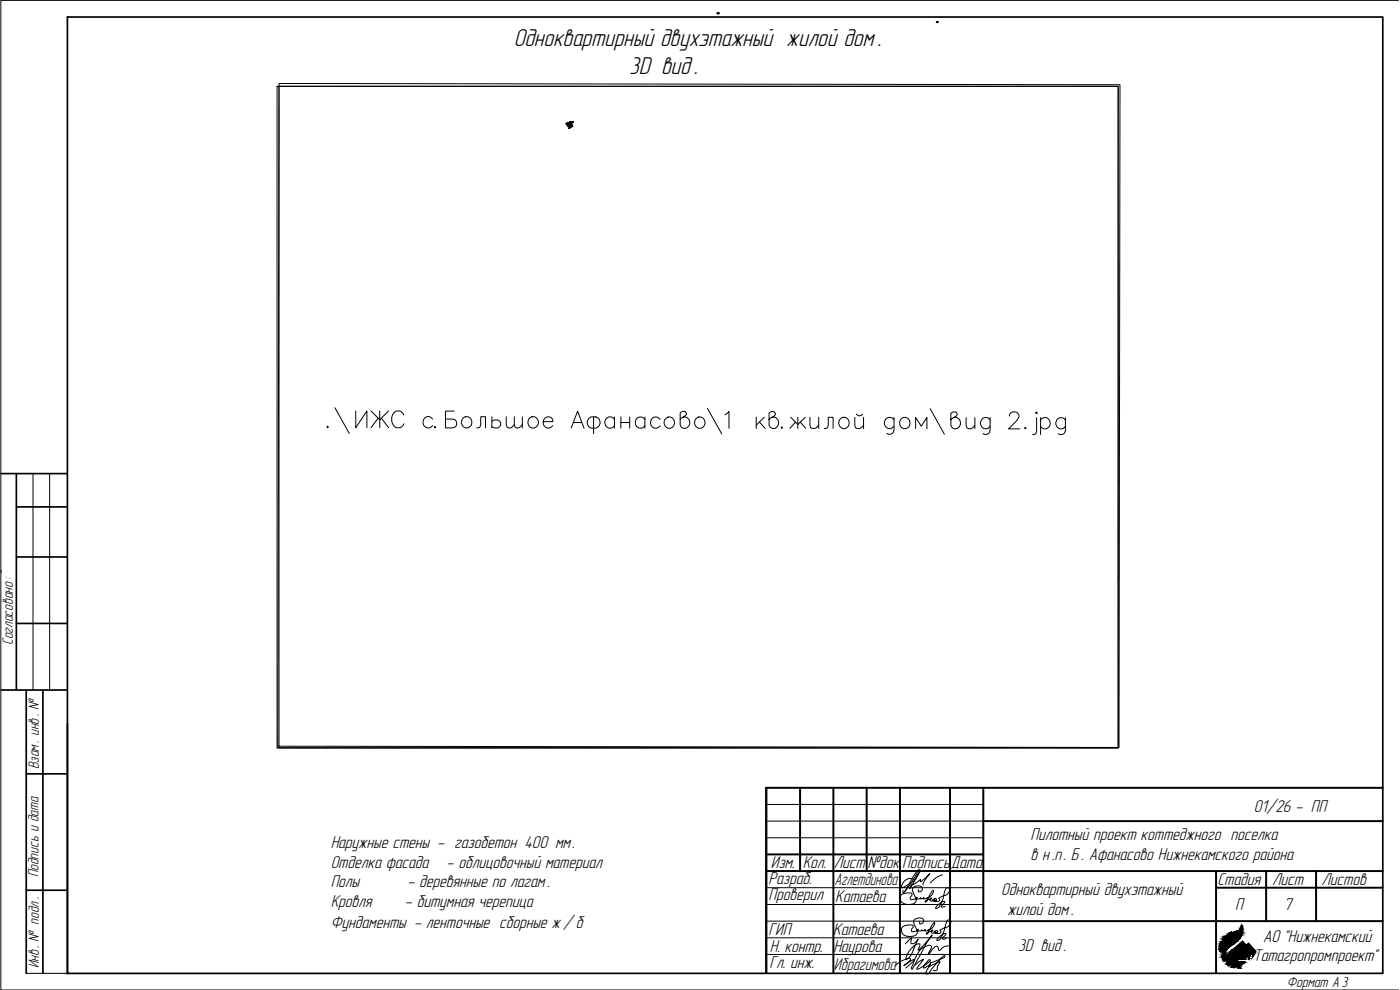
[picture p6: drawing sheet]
<svg xmlns="http://www.w3.org/2000/svg" width="420mm" height="297mm" viewBox="0 0 420 297" stroke-linecap="round" stroke-linejoin="round" font-family="sans-serif">
<defs><g id="words">
<g font-size="7.6">
<text x="154.2" y="13.7">Одноквартирный двухэтажный жилой дом .</text>
<text x="188.8" y="22.1">3D вид .</text>
</g>
<g font-size="5.3">
<text x="376.3" y="243.6">01/26 - ПП</text>
<text x="99.3" y="254.5">Наружные стены - газобетон 400 мм.</text>
<text x="309.3" y="252.2">Пилотный проект коттеджного поселка</text>
<text x="99.3" y="260.4">Отделка фасада</text>
<text x="134" y="260.4">- облицовочный материал</text>
<text x="231.4" y="260.3">Изм.</text>
<text x="240.9" y="260.3">Кол.</text>
<text x="250.2" y="260.3">Лист</text>
<text x="260.4" y="260.3">№док.</text>
<text x="270.8" y="260.3">Подпись</text>
<text x="285.4" y="260.3">Дата</text>
<text x="309.3" y="258">в н .п. Б . Афанасово Нижнекамского района</text>
<text x="99.3" y="266.2">Полы</text>
<text x="122.3" y="266.2">- деревянные по лагам .</text>
<text x="230.7" y="265.1">Разраб.</text>
<text x="250.5" y="265.6">Аглетдинова</text>
<text x="300.5" y="268.7">Одноквартирный двухэтажный</text>
<text x="365.4" y="265.6">Стадия</text>
<text x="381.8" y="265.6">Лист</text>
<text x="396.6" y="265.6">Листов</text>
<text x="99.3" y="272.1">Кровля</text>
<text x="121.5" y="272.1">- битумная черепица</text>
<text x="230.7" y="270.1">Проверил</text>
<text x="250.7" y="270.7">Катаева</text>
<text x="302.2" y="274.5">жилой дом .</text>
<text x="370.7" y="273.1">П</text>
<text x="385.3" y="273.1">7</text>
<text x="99.3" y="278.4">Фундаменты - ленточные сборные ж / б</text>
<text x="230.7" y="280.6">ГИП</text>
<text x="250.1" y="280.5">Катаева</text>
<text x="231.1" y="285.6">Н. контр.</text>
<text x="250.1" y="285.6">Наурова</text>
<text x="305.6" y="285.2">3D вид .</text>
<text x="379.1" y="282.6">АО &quot;Нижнекамский</text>
<text x="231" y="290.5">Гл. инж.</text>
<text x="250.3" y="291">Ибрагимова</text>
<text x="376.1" y="288.4">Татагропромпроект&quot;</text>
</g>
<g font-size="4.5">
<text x="3.9" y="193.6" transform="rotate(-90 3.9 193.6)">Согласовано :^</text>
<text x="11.6" y="230.8" transform="rotate(-90 11.6 230.8)">Взам . инв . №</text>
<text x="11.5" y="263.3" transform="rotate(-90 11.5 263.3)">Подпись и дата</text>
<text x="11.7" y="290.6" transform="rotate(-90 11.7 290.6)">Инв . № подл .</text>
<text x="386.2" y="296.3">Формат А 3</text>
</g>
<g font-size="2.6">
<text x="214.1" y="5.3">u</text>
<text x="279.8" y="7.8">u</text>
<text x="169" y="38.5">u</text>
</g>
</g></defs>
<path d="M419.7 .1h-419.4v296.9h419.4" fill="none" stroke="#000" stroke-width=".3"/>
<path d="M20.2 5.1h394.8v286.9h-394.8z" fill="none" stroke="#000" stroke-width=".51"/>
<g fill="#000" stroke="#000" stroke-width=".3">
<path d="M369.4 279.8h.1zM371.1 279.5h.1zM372.7 277.5v.2zM366.1 284.6h.2zM366.1 285.2h.2zM366.4 285.5h.4zM366.4 282.7h.4zM366.5 285.5h.3zM367.8 284.2h.2zM368.3 287.3h1.1v.5zM368.4 283.8h.2zM369.4 285.9h1.3l-1.3 .3z"/>
<path d="M369.4 286.4h1.1l-1.1 .2zM369.4 286.9h.8zM369.4 287.1h2.1v.2zM369.4 287.6h2.1v.2zM369.3 283.2h.3zM369.6 289.8h1.2l-.2 .4zM369.9 285.4h1.6zM369.8 283.4h.2zM369.4 286.2h.7zM370.2 286.9h1.3zM370.2 283l-.1 .1zM370.3 282.9h.2z"/>
<path d="M370.2 286.6l1.3-.2zM370.5 288.8h3.1zM369.9 285.4l1.6-.5v.5zM369.8 285.7l1.7-.3v.3zM370.1 286.2l1.4-.3v.3zM370.2 286.6l1.3-.2v.2zM370.6 287l.9-.1zM369.4 287.6l2.1-.2v.2zM370.7 285.9l.8-.2v.2zM370.5 286.4h1zM370.2 286.9l1.3-.1zM369.4 287.9l2.1-.1z"/>
<path d="M371.5 289h1zM371.5 284.9h3.7l.2 .3zM371.5 284.9l.4 .1zM371.6 285.4h.4zM371.6 285.4h.4v.3zM371.6 285.9h.4zM371.6 285.9h.4v.4zM371.6 286.4l.4 .1zM371.6 286.5h.4v.3zM371.6 286.9l.4 .1zM371.6 287h.4v.3zM371.6 287.4l.4 .1z"/>
<path d="M371.6 287.5h.4v.3zM372.2 285.4l.3 .1zM372.2 285.5h.3v.3zM372.2 285.9l.3 .1zM372.2 286h.3v.3zM372.2 286.5h.3zM372.2 286.5h.3v.3zM372.2 287h.3zM372.2 287h.3v.3zM372.2 287.5h.3zM372.2 287.5h.3v.3zM372.6 285.5h.3z"/>
<path d="M372.6 286h.3zM372.6 286h.3v.3zM372.6 286.5h.3zM372.6 286.5h.3v.3zM372.6 287h1.8zM372.6 287h1.8l-.4 .3zM372.6 287.5h1.2zM372.6 287.5h1.2l-.1 .3zM372.7 285.9h.2zM369.9 284.9l3-2.6 2.3 2.6zM373 285.5l2 .2h-2zM373 286l1.1 .1z"/>
<path d="M373 286.4h2.4zM373 286.5l2.2 .2h-2.2zM374.6 287.1h.3zM374.6 287.1h.3v.3zM374.6 286.8h.4zM374 283.6l.7-.6 .5 .6zM374.7 287.5l.2 .1zM374.7 287.6l.2 .3zM376 286.7h.2l-.2 .3z"/>
<path d="M369.1 280h.3zM368.9 280.1h.4z"/>
<path d="M369.2 279.9h.2zM369.1 280h.3z"/>
<path d="M369.3 279.9h.2zM369.2 279.9h.2z"/>
<path d="M370 280h.8zM369.9 280h.9z"/>
<path d="M370.2 279.9h.7zM370 280h.8z"/>
<path d="M370.3 279.8h.6zM370.3 279.8l.6 .1z"/>
<path d="M370.5 279.6h.6zM370.3 279.8h.6z"/>
<path d="M370.7 279.6h.4zM370.5 279.6h.6z"/>
<path d="M370.8 279.6h.3zM370.7 279.6h.4z"/>
<path d="M371 279.5h.2zM370.8 279.6h.3z"/>
<path d="M371.1 279.5h.1zM371 279.5h.2z"/>
<path d="M371.4 279.7l.7 .3 .1-.3zM371.4 279.7l.7 .3h-.9z"/>
<path d="M371.5 279.6h.7zM371.5 279.6l.7 .1z"/>
<path d="M371.9 279.1l.3 .5 .2-.5zM371.9 279.1l.3 .5h-.7z"/>
<path d="M372.7 277.7l.1 .2zM372.7 277.7l.1 .2z"/>
<path d="M372.6 277.9l.2 .1zM372.6 277.9l.2 .1h-.2z"/>
<path d="M372.6 278l.2 .1zM372.6 278l.2 .1z"/>
<path d="M372.5 278.1l.4 .3-.1-.3zM372.5 278.1l.4 .3h-.5z"/>
<path d="M372.4 279.8l.5 .1zM372.4 279.8l.5 .1z"/>
<path d="M372.3 279.9h.6zM372.3 279.9l.5 .1z"/>
<path d="M372.4 278.4l.5 .1zM372.4 278.4l.5 .1z"/>
<path d="M372.4 278.5l.5 .2v-.2zM372.4 278.5l.5 .2h-.7z"/>
<path d="M372.2 278.7l.7 .3v-.3zM372.2 278.7l.7 .3h-.9z"/>
<path d="M372 279l.9 .1zM372 279l.9 .1h-1z"/>
<path d="M372.4 279.1l.5 .3v-.3zM372.4 279.1l.5 .3h-.5z"/>
<path d="M372.4 279.4h.5zM372.4 279.4h.5z"/>
<path d="M372.4 279.4l.5 .2v-.2zM372.4 279.4l.5 .2h-.5z"/>
<path d="M372.4 279.6l.5 .2v-.2zM372.4 279.6l.5 .2h-.5z"/>
<path d="M366 284.6h.4zM366 284.6h.4z"/>
<path d="M366.1 285.5h.7zM366.1 285.5h.7zM366.1 285.5h.7zM366.1 285.5h.7zM366.1 285.5h.7zM366.1 285.5h.7zM366.1 285.5h.7z"/>
<path d="M366.1 285.2h.2zM366.1 285.2h.2z"/>
<path d="M366.1 285.5h.8zM366.1 285.5h.8zM366.1 285.5h.8zM366.1 285.5h.8zM366.1 285.5h.8zM366.1 285.5h.8zM366.1 285.5h.8z"/>
<path d="M366.1 285.5h.8zM366.1 285.5h.8zM366.1 285.5h.8zM366.1 285.5h.8zM366.1 285.5h.8zM366.1 285.5h.8zM366.1 285.5h.8z"/>
<path d="M366.1 284.6h.1zM366.1 284.6h.1zM366.1 284.6h.1z"/>
<path d="M366.1 284.6h.2zM366.1 284.6h.2zM366 284.6h.3z"/>
<path d="M366.1 283.6h.2zM366.1 283.6h.2zM366.1 283.6h.2z"/>
<path d="M366.1 285.2l.2 .1zM366.1 285.2l.2 .1z"/>
<path d="M366.1 283.6h.3zM366.1 283.6h.3z"/>
<path d="M366 284.6h.3zM366 284.6h.3z"/>
<path d="M366 284.6h.4zM366 284.6h.4z"/>
<path d="M366.1 285.3h.3zM366.1 285.3h.3z"/>
<path d="M366.1 283.6l.3 .1zM366.1 283.6l.3 .1z"/>
<path d="M366 284.6h.4zM366 284.6h.4z"/>
<path d="M366.1 283.7h.3zM366.1 283.7h.3z"/>
<path d="M366.1 283.7h.3zM366.1 283.7h.3zM366.1 283.7h.3zM366.1 283.7h.3z"/>
<path d="M366 284.6h.4zM366 284.6h.4z"/>
<path d="M366.1 283.7h.3zM366.1 283.7h.3z"/>
<path d="M366.1 283.7h.4zM366.1 283.7h.4z"/>
<path d="M366 284.6h.4zM366 284.6h.4z"/>
<path d="M366 284.6l.4 .1zM366 284.6l.4 .1z"/>
<path d="M366.1 285.3h.3zM366.1 285.3h.3zM366.1 285.3h.3zM366.1 285.3h.3z"/>
<path d="M366.1 285.3h.3zM366.1 285.3h.3z"/>
<path d="M366.1 285.3h.4zM366 285.3h.5z"/>
<path d="M366 283.7h.5zM366 283.7h.5zM366 283.7h.5zM366 283.7h.5z"/>
<path d="M365.9 284.7h.6zM365.9 284.7h.6z"/>
<path d="M365.9 284.7h.6zM365.9 284.7h.6z"/>
<path d="M365.9 284.7l.7 .1zM365.9 284.7l.7 .1zM365.9 284.8h.7zM365.9 284.8h.7z"/>
<path d="M366 285.3h.5zM366 285.3h.5z"/>
<path d="M366 285.3l.6 .1zM366 285.3l.6 .1z"/>
<path d="M366 283.7h.6zM366 283.7h.6z"/>
<path d="M366 283.7l.6 .1zM366 283.7l.6 .1z"/>
<path d="M366 283.8h.6zM366 283.8h.6zM366 283.8h.6zM366 283.8h.6z"/>
<path d="M366 283.8l.6 .1zM366 283.8l.6 .1z"/>
<path d="M365.9 284.8h.7zM365.9 284.8h.7z"/>
<path d="M365.9 284.8h.7zM365.9 284.8h.7z"/>
<path d="M366 285.4h.6zM366 285.4h.6zM366 285.4h.6zM366 285.4h.6z"/>
<path d="M366.5 282.6h.1zM366.5 282.6h.1z"/>
<path d="M366.5 282.6l.1 .1zM366.5 282.6l.1 .1z"/>
<path d="M366 283.9h.7zM366 283.9h.7z"/>
<path d="M366 284.8h.6zM366 284.8h.6z"/>
<path d="M366 284.8h.6zM366 284.8h.6z"/>
<path d="M366 284.8l.7 .1zM366 284.8l.7 .1z"/>
<path d="M366 285.4h.6zM366 285.4h.6z"/>
<path d="M366 285.4h.7zM366 285.4h.7zM366 285.4h.7zM366 285.4h.7zM366 285.4h.7zM366 285.4h.7z"/>
<path d="M366.4 282.7h.3zM366.4 282.7h.3zM366.4 282.7h.3zM366.4 282.7h.3z"/>
<path d="M366.4 282.7h.3zM366.4 282.7h.3z"/>
<path d="M366 283.9l.7 .1zM366 283.9l.7 .1z"/>
<path d="M366 285.4h.7zM366 285.4h.7z"/>
<path d="M366.4 282.7h.4zM366.4 282.7h.4zM366.4 282.7h.4z"/>
<path d="M366.1 284h.7zM366.1 284h.7z"/>
<path d="M366.1 284.9h.6zM366.1 284.9h.6z"/>
<path d="M366.1 284.9h.7zM366.1 284.9h.7z"/>
<path d="M366.1 284l.8 .1zM366.1 284l.8 .1z"/>
<path d="M366.1 284.9l.8 .1zM366.1 284.9l.8 .1zM366.4 285h.5zM366.4 285h.5z"/>
<path d="M366 285.4h.8zM366 285.4h.8z"/>
<path d="M366 285.4h.8zM366 285.4h.8z"/>
<path d="M366.1 285.4l.7 .1zM366.1 285.4l.7 .1zM366.1 285.5h.7zM366.1 285.5h.7zM366.1 285.5h.7zM366.1 285.5h.7zM366.1 285.5h.7z"/>
<path d="M366.4 282.7h.4zM366.4 282.7h.4z"/>
<path d="M366.4 282.7l.4 .1zM366.4 282.7l.4 .1z"/>
<path d="M366.4 282.8h.5zM366.3 282.8h.6z"/>
<path d="M366.4 285.5h.4zM366.4 285.5h.4zM366.5 285.5h.3z"/>
<path d="M366.6 285.5h.2zM366.6 285.5h.2z"/>
<path d="M366.3 282.8h.6zM366.3 282.8h.6zM366.3 282.8h.6zM366.3 282.8h.6z"/>
<path d="M366.2 284.1l.7 .1zM366.2 284.1l.7 .1z"/>
<path d="M366.4 285l.5 .1zM366.4 285l.5 .1z"/>
<path d="M366.1 285.5h.8zM366.1 285.5h.8z"/>
<path d="M366.3 285.5h.6zM366.3 285.5h.5zM366.4 285.5h.4z"/>
<path d="M366.3 282.8l.6 .1zM366.3 282.8l.6 .1z"/>
<path d="M366.3 284.2l.7 .2-.1-.2zM366.3 284.2l.7 .2z"/>
<path d="M366.6 285.1h.3zM366.6 285.1h.3z"/>
<path d="M366.7 285.1h.2zM366.7 285.1h.2z"/>
<path d="M366.3 282.9h.6zM366.3 282.9h.6zM366.3 282.9h.6zM366.3 282.9h.6z"/>
<path d="M366.3 282.9h.7zM366.3 282.9h.7z"/>
<path d="M366.8 285.1l.2 .1zM366.8 285.1l.2 .1z"/>
<path d="M366.3 282.9l.7 .1zM366.3 282.9l.7 .1z"/>
<path d="M366.3 283h.7zM366.3 283h.7zM366.3 283h.7zM366.3 283h.7z"/>
<path d="M366.3 283l.8 .1zM366.3 283l.8 .1z"/>
<path d="M366.6 284.4l.4 .1zM366.6 284.4l.4 .1z"/>
<path d="M366.7 284.5l.4 .1zM366.7 284.5l.4 .1z"/>
<path d="M366.3 283.1l.8 .1zM366.3 283.1l.8 .1z"/>
<path d="M366.8 284.6h.3zM366.8 284.6h.3z"/>
<path d="M366.4 283.2h.7zM366.4 283.2h.7z"/>
<path d="M366.4 283.2l.8 .2-.1-.2zM366.4 283.2l.8 .2h-.7z"/>
<path d="M366.9 284.6h.2zM366.9 284.6h.2z"/>
<path d="M366.9 284.6l.3 .1zM366.9 284.6l.3 .1z"/>
<path d="M366.5 283.4l.8 .2zM366.5 283.4l.8 .2z"/>
<path d="M366.7 283.6l.6 .1zM366.7 283.6l.6 .1z"/>
<path d="M366.8 283.7l.6 .3-.1-.3zM366.8 283.7l.6 .3h-.4z"/>
<path d="M367.1 288.2l.2 .3zM367.1 288.2h.9l-.7 .3z"/>
<path d="M367 284h.4zM367 284h.4z"/>
<path d="M367.1 284l.3 .1zM367.1 284l.3 .1z"/>
<path d="M367.2 284.1l.3 .1zM367.2 284.1l.3 .1z"/>
<path d="M367.2 284.2l.3 .1zM367.2 284.2l.3 .1z"/>
<path d="M367.3 284.3l.2 .1zM367.3 284.3l.2 .1z"/>
<path d="M367.4 284.4l.1 .2zM367.4 284.4l.1 .2z"/>
<path d="M367.5 281.2h.1zM367.5 281.2h.1z"/>
<path d="M367.4 281.2l.2 .1zM367.4 281.2l.2 .1z"/>
<path d="M367.4 281.3l.2 .1zM367.4 281.3l.2 .1h-.4z"/>
<path d="M367.2 281.4l.4 .1zM367.2 281.4l.4 .1h-.4z"/>
<path d="M367.2 281.5l.4 .1zM367.2 281.5l.4 .1z"/>
<path d="M367.1 281.6l.5 .1zM367.1 281.6l.5 .1z"/>
<path d="M367.1 281.7l.5 .1zM367.1 281.7l.5 .1zM367 281.8h.6zM367 281.8h.6z"/>
<path d="M367 281.8l.7 .2-.1-.2zM367 281.8l.7 .2h-.7z"/>
<path d="M366.9 286.2l.8 .3-.1-.3zM366.9 286.2l.8 .3h-.9z"/>
<path d="M367 285.9l.7 .3v-.3zM367 285.9l.7 .3h-.8z"/>
<path d="M366.9 286.2h.8zM366.9 286.2h.7z"/>
<path d="M367 282l.7 .1zM367 282l.7 .1z"/>
<path d="M367 282.1l.7 .2v-.2zM367 282.1l.7 .2h-.7z"/>
<path d="M367.1 285.8l.6 .1v-.1zM367.1 285.8l.6 .1h-.7z"/>
<path d="M366.8 286.5l.9 .1zM366.8 286.5l.9 .1z"/>
<path d="M366.8 286.6l1 .2-.1-.2zM366.8 286.6l1 .2h-1z"/>
<path d="M367 282.3l.8 .1zM367 282.3l.8 .1z"/>
<path d="M367.1 285.7h.6zM367.1 285.7l.6 .1z"/>
<path d="M367 282.4l.8 .1zM367 282.4l.8 .1zM367.1 282.5h.7zM367.1 282.5h.7z"/>
<path d="M366.8 286.8l1.1 .2-.1-.2zM366.8 286.8l1.1 .2h-1.1z"/>
<path d="M367.1 282.5l.8 .3-.1-.3zM367.1 282.5l.8 .3h-.7z"/>
<path d="M367.2 285.4l.5 .3 .1-.3zM367.2 285.4l.5 .3h-.6z"/>
<path d="M366.8 287l1.3 .4-.2-.4zM366.8 287l1.3 .4h-1.3zM366.8 287.4h1.3zM366.8 287.4h1.3z"/>
<path d="M367.2 282.8l.8 .1zM367.2 282.8l.8 .1z"/>
<path d="M367.2 282.9l.8 .3v-.3zM367.2 282.9l.8 .3h-.6z"/>
<path d="M367.8 284.2h.2zM367.8 284.2h.2z"/>
<path d="M367.5 285.1l.3 .3 .2-.3zM367.5 285.1l.3 .3h-.6z"/>
<path d="M367.4 283.2l.6 .1zM367.4 283.2l.6 .1z"/>
<path d="M367.4 283.3l.7 .1-.1-.1zM367.4 283.3l.7 .1z"/>
<path d="M367.7 284h.3zM367.7 284h.3z"/>
<path d="M367.7 284l.3 .2v-.2zM367.7 284l.3 .2z"/>
<path d="M367.5 285.1h.5zM367.5 285.1h.5z"/>
<path d="M367.5 283.4l.6 .2v-.2zM367.5 283.4l.6 .2z"/>
<path d="M367.6 283.6l.5 .1zM367.6 283.6l.5 .1z"/>
<path d="M367.6 283.7l.5 .1zM367.6 283.7l.5 .1z"/>
<path d="M367.7 283.8l.3 .2 .1-.2zM367.7 283.8l.3 .2z"/>
<path d="M367.1 288.1h1zM367.1 288.1l.9 .1z"/>
<path d="M366.8 287.4l1.7 .4-.4-.4zM366.8 287.4l1.7 .4h-1.6z"/>
<path d="M367.7 284.8l.3 .3 .3-.3zM367.7 284.8l.3 .3h-.5z"/>
<path d="M368.3 287.3l.6 .5h.5zM368.9 287.8h.5v.5z"/>
<path d="M368 284.6l.3 .2 .2-.2zM367.7 284.8l.3-.2 .3 .2z"/>
<path d="M366.9 287.8l1.7 .1zM366.9 287.8l1.7 .1z"/>
<path d="M366.9 287.9l2 .2-.3-.2zM366.9 287.9l2 .2h-1.8z"/>
<path d="M368.4 283.7h.2zM368.4 283.7l.2 .1zM368.4 283.8h.2zM368.4 283.8h.2z"/>
<path d="M368.4 283.6h.3zM368.4 283.6l.2 .1z"/>
<path d="M368.4 283.5h.4zM368.4 283.5l.3 .1z"/>
<path d="M368.4 284.3l.1 .3 .3-.3zM368 284.6l.4-.3 .1 .3z"/>
<path d="M368.1 288.1l1 .3-.2-.3zM368.1 288.1l1 .3h-.8z"/>
<path d="M368.4 283.3h.5zM368.4 283.3h.5z"/>
<path d="M368.4 283.3l.4 .2 .1-.2zM368.4 283.3l.4 .2h-.4z"/>
<path d="M368.6 284.1h.3zM368.4 284.3h.4z"/>
<path d="M368 281.3h1zM368 281.3h1z"/>
<path d="M368 281.3l1 .2v-.2zM368 281.3l1 .2h-1z"/>
<path d="M368.1 281l.9 .2v-.2zM368.1 281l.9 .2h-1z"/>
<path d="M368 281.2h1zM368 281.2l1 .1z"/>
<path d="M368 281.5l1 .2v-.2zM368 281.5l1 .2h-1z"/>
<path d="M368 281.7l1 .1zM368 281.7l1 .1z"/>
<path d="M368 281.8l1.1 .2zM368 281.8l1.1 .2z"/>
<path d="M368.3 283.1l.6 .2 .1-.2zM368.3 283.1l.6 .2h-.5z"/>
<path d="M368.2 280.8l.8 .2 .1-.2zM368.2 280.8l.8 .2h-.9z"/>
<path d="M368 282l1.1 .2v-.2zM368 282l1.1 .2h-1z"/>
<path d="M368.1 282.2l1 .3v-.3zM368.1 282.2l1 .3h-.9z"/>
<path d="M368.3 282.9l.8 .1zM368.3 282.9l.8 .1z"/>
<path d="M368.3 283h.8zM368.3 283l.7 .1z"/>
<path d="M368.4 280.5h.7zM368.4 280.5h.7z"/>
<path d="M368.4 280.5l.7 .3v-.3zM368.4 280.5l.7 .3h-.9zM368.2 280.8h.9zM368.2 280.8h.9z"/>
<path d="M368.2 282.5l.9 .1zM368.2 282.5l.9 .1z"/>
<path d="M368.2 282.6l.9 .1zM368.2 282.6l.9 .1z"/>
<path d="M368.2 282.7l.9 .2v-.2zM368.2 282.7l.9 .2h-.8z"/>
<path d="M368.3 282.9h.8zM368.3 282.9h.8z"/>
<path d="M368.3 288.4h.8zM368.3 288.4h.8z"/>
<path d="M368.3 288.4l1.4 .3-.6-.3zM368.3 288.4l1.4 .3h-1.5z"/>
<path d="M368.6 280.3l.5 .2 .1-.2zM368.6 280.3l.5 .2h-.7z"/>
<path d="M368.7 280.2h.5zM368.7 280.2l.5 .1z"/>
<path d="M368.9 280.1h.4zM368.7 280.2h.5z"/>
<path d="M367.9 289.2l.9 .6 .5-.6zM367.9 289.2l.9 .6z"/>
<path d="M368 289.2h1.4zM368 289.2h1.3z"/>
<path d="M369.4 287.1v.2h2.1zM369.4 287.3h2.1z"/>
<path d="M369.4 287.6v.2h2.1zM369.4 287.8h2.1z"/>
<path d="M369.4 287.4h2.1zM369.4 287.4h2.1z"/>
<path d="M369.3 285.5l.1 1.2zM368 286.7l1.3-1.2 .1 1.2z"/>
<path d="M368 286.7l1.4 .6v-.6zM368 286.7l1.4 .6h-1.1z"/>
<path d="M369.1 283.8l-.2 .3 .5-.3zM368.6 284.1l.5-.3-.2 .3z"/>
<path d="M369.6 289.8l-.1 .4h1.1zM369.5 290.2h1.1l-.1 .2z"/>
<path d="M369.3 283.2h.3zM369.3 283.2h.3z"/>
<path d="M368.2 288.7l2 .3-.5-.3zM368.2 288.7l2 .3h-2.2z"/>
<path d="M369.4 283l.2 .2 .2-.2zM369.4 283l.2 .2h-.3z"/>
<path d="M369.8 283.4h.2zM369.8 283.4h.2zM369.8 283.4h.2z"/>
<path d="M369.4 282.9h.5zM369.4 282.9l.4 .1z"/>
<path d="M369.4 285.5h1.5zM369.4 285.5h1.5l-1.5 .4z"/>
<path d="M369.4 282.8h.6zM369.4 282.8l.5 .1z"/>
<path d="M369.8 283.4h.2zM369.8 283.4h.2zM369.7 283.4h.3zM369.7 283.4h.3z"/>
<path d="M369.7 283.4l-.3 .4 .6-.4zM369.1 283.8l.6-.4-.3 .4z"/>
<path d="M369.4 282.6l.6 .2 .1-.2zM369.4 282.6l.6 .2h-.6z"/>
<path d="M369.4 282.4l.7 .2 .1-.2zM369.4 282.4l.7 .2h-.7z"/>
<path d="M369.4 287h1.2zM369.4 287h1.2z"/>
<path d="M368 289l2.7 .2zM368 289l2.7 .2h-2.7z"/>
<path d="M369.4 282.3l.8 .1v-.1zM369.4 282.3l.8 .1h-.8z"/>
<path d="M369.4 282.1l.8 .2 .1-.2zM369.4 282.1l.8 .2h-.8z"/>
<path d="M369.4 281.7l.9 .4v-.4zM369.4 281.7l.9 .4h-.9zM369.4 282.1h.9zM369.4 282.1h.9z"/>
<path d="M369.4 281.2l.9 .5 .1-.5zM369.4 281.2l.9 .5h-.9z"/>
<path d="M369.4 281l1 .2v-.2zM369.4 281l1 .2h-1z"/>
<path d="M369.5 280.8l.9 .2 .1-.2zM369.5 280.8l.9 .2h-1z"/>
<path d="M369.5 280.6l1 .2v-.2zM369.5 280.6l1 .2h-1z"/>
<path d="M369.4 286.6l1.1-.2zM369.4 286.6h.8z"/>
<path d="M369.6 280.4l.9 .2v-.2zM369.6 280.4l.9 .2h-1z"/>
<path d="M369.7 280.3l.8 .1 .1-.1zM369.7 280.3l.8 .1h-.9zM369.6 280.4h.9zM369.6 280.4h.9z"/>
<path d="M369.7 280.2h.9zM369.7 280.2l.9 .1z"/>
<path d="M369.7 285.2l-.3 .3 1.2-.3zM369.3 285.5l.4-.3z"/>
<path d="M369.8 280.1h.9zM369.8 280.1l.8 .1z"/>
<path d="M370.4 282.8h.3zM370.3 282.9h.2z"/>
<path d="M369.4 289.2h1.4zM369.4 289.2h1.4z"/>
<path d="M369.9 280.1h.8zM369.9 280.1h.8z"/>
<path d="M369.9 280h.9zM369.9 280l.8 .1z"/>
<path d="M369.4 289.2l1.9 .1zM369.4 289.2l1.9 .1z"/>
<path d="M370.5 282.7h.3zM370.4 282.8h.3z"/>
<path d="M369.6 289.7l1.2 .1zM369.6 289.7l1.2 .1z"/>
<path d="M370.5 282.6h.4zM370.5 282.6l.3 .1z"/>
<path d="M370.7 282.6h.3zM370.5 282.6h.4z"/>
<path d="M369.4 285.9h1.6zM369.4 285.9h1.3z"/>
<path d="M370.8 281.5h.3zM370.8 281.5l.2 .1z"/>
<path d="M370.9 282.3l.1 .3 .3-.3zM370.9 282.3l.1 .3h-.3z"/>
<path d="M370.9 281.4h.4zM370.9 281.4l.2 .1z"/>
<path d="M369.7 289.3h1.7zM369.7 289.3h1.7z"/>
<path d="M371.1 282.3h.3zM370.9 282.3h.4z"/>
<path d="M370.9 281.2h.5zM370.9 281.2h.5z"/>
<path d="M370.9 281.2h.5zM370.9 281.2l.4 .2z"/>
<path d="M369.4 286.3h2zM369.4 286.3l1.1 .1z"/>
<path d="M369.7 289.3l3 .1zM369.7 289.3l3 .1z"/>
<path d="M369.8 285.7h1.7zM369.4 285.9h1.6z"/>
<path d="M370.1 286.2l1.4 .1zM369.4 286.3h2.1z"/>
<path d="M369.4 286.3h2.1zM369.4 286.3h2z"/>
<path d="M370.2 286.6l1.3 .1zM369.4 286.7h2.1z"/>
<path d="M369.4 286.7l2.1 .1zM369.4 286.7l2.1 .1z"/>
<path d="M369.4 286.8h2.1zM369.4 286.8l.8 .1z"/>
<path d="M370.6 287l.9 .1zM369.4 287.1h2.1z"/>
<path d="M370.1 286.2l1.4-.3zM369.4 286.2l1.3-.3z"/>
<path d="M369.4 287.4l2.1-.1zM369.4 287.4v.2l2.1-.2z"/>
<path d="M369.4 287.9l2.1 .4v-.4zM369.4 287.9l2.1 .4h-2.1z"/>
<path d="M369.4 288.3l2.1 .2v-.2zM369.4 288.3l2.1 .2h-1.7z"/>
<path d="M371.5 289h.9zM371.7 289h.7z"/>
<path d="M371.5 284.9l3.9 .3zM373.3 285.2h2.1l-.2 .2z"/>
<path d="M369.9 284.9l.7 .3 .9-.3zM369.9 284.9l.7 .3h-.9z"/>
<path d="M371.2 282.1l.2 .2 .2-.2zM371.1 282.3l.1-.2 .2 .2z"/>
<path d="M371.6 285.4v.3h.4zM371.6 285.7l.4 .1z"/>
<path d="M371.6 286.5v.3h.4zM371.6 286.8h.4z"/>
<path d="M370.9 281l.5 .2 .2-.2zM370.9 281l.5 .2h-.5z"/>
<path d="M370.9 280.8h.8zM370.9 280.8l.7 .2z"/>
<path d="M370.9 280.6h1zM370.9 280.6h1z"/>
<path d="M370.9 280.6l.8 .2 .2-.2zM370.9 280.6l.8 .2h-.8z"/>
<path d="M371.5 281.8h.4zM371.5 281.8h.4z"/>
<path d="M371.5 281.8l.1 .3 .3-.3zM371.5 281.8l.1 .3h-.4z"/>
<path d="M371 280.4l.9 .2v-.2zM371 280.4l.9 .2h-1z"/>
<path d="M371.5 285l3.7 .4zM371.5 285l3.7 .4z"/>
<path d="M371.1 280.2l.8 .2 .1-.2zM371.1 280.2l.8 .2h-.9z"/>
<path d="M371.6 286.3h.4zM371.6 285.9l.4 .4h-.4z"/>
<path d="M371.6 287.3h.4zM371.6 287l.4 .3h-.4z"/>
<path d="M371.6 287.8h.4zM371.6 287.5l.4 .3h-.4z"/>
<path d="M371.6 281.5l.3 .3 .2-.3zM371.6 281.5l.3 .3h-.4z"/>
<path d="M371.2 280l.8 .2 .1-.2zM371.2 280l.8 .2h-.9zM371.1 280.2h.9zM371.1 280.2h.9z"/>
<path d="M372.2 286.5v.3h.3zM372.2 286.8h.3z"/>
<path d="M372.2 287v.3h.3zM372.2 287.3h.3z"/>
<path d="M369.6 289.5l2.8 .2-.2-.2zM369.6 289.5l2.8 .2h-2.8z"/>
<path d="M371.8 281.3l.3 .2 .1-.2zM371.8 281.3l.3 .2h-.5z"/>
<path d="M371.9 281l.3 .3 .2-.3zM371.9 281l.3 .3h-.4z"/>
<path d="M370.8 289.7l1.7 .1zM370.8 289.7l1.7 .1z"/>
<path d="M371.2 289.8l1.2 .7v-.7zM371.2 289.8l1.2 .7h-1.1z"/>
<path d="M372.2 285.8h.3zM372.2 285.5l.3 .3h-.3z"/>
<path d="M372.2 286.3h.3zM372.2 286l.3 .3h-.3z"/>
<path d="M372.2 287.8h.3zM372.2 287.5l.3 .3h-.3z"/>
<path d="M371 289.8h1.5zM371 289.8h1.4z"/>
<path d="M372.1 280.7l.3 .3 .2-.3zM372.1 280.7l.3 .3h-.5zM371.9 281h.5zM371.9 281h.5z"/>
<path d="M372.6 286v.3h.3zM372.6 286.3l.3 .1z"/>
<path d="M372.6 287v.3h1.4zM372.6 287.3h1.4z"/>
<path d="M372.6 287.5v.3h1.1zM372.6 287.8l1.1 .1z"/>
<path d="M372.2 280.5l.4 .2 .1-.2zM372.2 280.5l.4 .2h-.5z"/>
<path d="M369.6 289.4l2.6 .1 .5-.1zM369.6 289.4l2.6 .1h-2.6z"/>
<path d="M372.2 280.4h.5zM372.2 280.4l.5 .1z"/>
<path d="M372.3 280l.4 .4 .1-.4zM372.3 280l.4 .4h-.5z"/>
<path d="M372.6 285.5l.3 .4v-.4zM372.6 285.5l.3 .4h-.3z"/>
<path d="M372.6 285.9h.3zM372.6 285.9h.3z"/>
<path d="M372.6 286.8h.3zM372.6 286.5l.3 .3h-.3z"/>
<path d="M371.2 289h1.7zM371.2 289h1.8z"/>
<path d="M371.2 289h1.7zM371.2 289h1.3z"/>
<path d="M373 285.9h2.9zM373 285.9h2.9z"/>
<path d="M373 286.4l2.3 .1zM374.9 286.5h.4z"/>
<path d="M370.8 288.9h2.5zM370.8 288.9l2.2 .1z"/>
<path d="M370.8 288.9h2.6zM370.8 288.9h2.5z"/>
<path d="M369.8 288.5h3.8zM369.8 288.5h3.8z"/>
<path d="M371.6 288.5l2 .2v-.2zM371.6 288.5l2 .2h-2.2z"/>
<path d="M370.2 288.7h3.4zM370.2 288.7h3.4z"/>
<path d="M370.3 288.7l3.3 .1zM370.3 288.7l3.3 .1zM370.5 288.8h3.1z"/>
<path d="M370.6 288.8h3zM370.6 288.8l2.8 .1z"/>
<path d="M373 286.1l2.6 .1zM373 286.1l2.6 .1z"/>
<path d="M373 286.8h1.6zM373 286.8h1.6zM373 286.8h1.6z"/>
<path d="M374.6 286.8l.4 .1zM374.6 286.9l.4 .1z"/>
<path d="M374.6 287.9h.3zM374.7 287.6l.2 .3h-.3z"/>
<path d="M374.7 287.4h.2zM374.6 287.1l.3 .3h-.2z"/>
<path d="M373 285.7l2.9 .2zM373 285.7l2.9 .2z"/>
<path d="M373 286.7l2 .1 .2-.1zM373 286.7l2 .1h-2z"/>
<path d="M374 283.6l2.6 1.6-1.4-1.6zM374 283.6l2.6 1.6h-1.2z"/>
<path d="M373 286.2h2.6zM373 286.2l2.4 .2z"/>
<path d="M373 285.9l2.9 .1v-.1zM373 285.9l2.9 .1z"/>
<path d="M374.6 286h1.3zM374.6 286h1.3zM374.6 286h1.3z"/>
<path d="M376 286.7v.3zM376 287l-.1 .2z"/>
<path d="M376 286.3l.2 .4 .2-.4zM376 286.3l.2 .4h-.2z"/>
<path d="M375.9 286l.5 .3 .2-.3zM375.9 286l.5 .3h-.4z"/>
<path d="M375.4 285.2l1.4 .2-.2-.2zM375.4 285.2l1.4 .2h-1.6z"/>
<path d="M375.9 285.9h.7zM375.9 285.9l.7 .1z"/>
<path d="M375.8 285.6l.8 .3 .1-.3zM375.8 285.6l.8 .3h-.7z"/>
<path d="M375.2 285.4h1.6zM375.2 285.4h1.6z"/>
<path d="M374.7 285.4l2 .2 .1-.2zM374.7 285.4l2 .2z"/>
</g>
<g fill="none" stroke="#000" stroke-width=".3">
<path d="M230 251.4h65M230 246.4h65M230 241.4h65M230 276.4h65M230 271.4h65M230 266.3h65M275.6 266.9v.5a.85 .85 0 0 0 1.1-.3 .85 .85 0 0 0-.3-1.2 1.89 1.89 0 0 0-2.5 1l.8 2.3a1.38 1.38 0 0 1 0 1.6 1.38 1.38 0 0 1-1.4 .5 2.32 2.32 0 0 1-3.1-2.1v-.2a2.92 2.92 0 0 1 3.5-.8v.4l-.5 .6v.6a2.2 2.2 0 0 0 2.1-.5l-.1-.1-.2 .2 .2 .4 1.1-.2-.1-.2a.6 .6 0 0 0 .6 .3 .6 .6 0 0 0 .5-.3l-.1-.1-.1 .2 .3 .2 .9-.3a2.2 2.2 0 0 0 1.8-2.3l-.8 1-1.2 2.3-.5 .2 .8-.7a1 1 0 0 0 1.2-.4l-.2-.1-.3 .5a.54 .54 0 0 0 .6 .5 .54 .54 0 0 0 .4-.7l-.1 .5 .3 .2 .6-.3 .1-.5h-.5l-.2 .5 .4 .3 .4-.5-.3 .5a.65 .65 0 0 0 .8 .1 .65 .65 0 0 0 .3-.7l-.2-.3 1.1-.6a2.17 2.17 0 0 0 2.2-2l-.1-.3a.62 .62 0 0 0-.6-.2 .62 .62 0 0 0-.5 .4l-1.5 4.6a1.33 1.33 0 0 1-1.5 1.1l.2-.4a2.98 2.98 0 0 1 2.5-1.6l-1.1 1.6 1.2-.2M276 276.5v.6a.84 .84 0 0 0 1.1-.4 .84 .84 0 0 0-.4-1.2 1.94 1.94 0 0 0-2.5 1l.9 2.3a1.41 1.41 0 0 1 0 1.6 1.41 1.41 0 0 1-1.5 .6 2.29 2.29 0 0 1-3.1-2.1 2.5 2.5 0 0 1 3.6-1.1v.4l-.5 .6v.6a2.09 2.09 0 0 0 2-.5l-.2 .1 .1 .4 1.1-.2 .2-.2h-.2a.56 .56 0 0 0 .5 .3 .56 .56 0 0 0 .5-.4l-.1 .2 .3 .2 .9-.4-.1 .1a2.23 2.23 0 0 0 1.8-2.3l-.8 1-1.1 2.3-.5 .3 .5-.7 1.3-.2 .2-.3-.5 .1-.1 .3a.53 .53 0 0 0 .6 .5 .53 .53 0 0 0 .5-.7l-.1 .5a.51 .51 0 0 0 .7 .1 .51 .51 0 0 0 .1-.7l-.4 .1-.2 .4 .5 .3 .3-.4-.2 .4a.68 .68 0 0 0 .8 .1 .68 .68 0 0 0 .3-.7l-.2-.3 1.1-.6a1.99 1.99 0 0 0 2.1-2.3 .65 .65 0 0 0-1.2 .2 13.4 13.4 0 0 1-2.1 5.5l-.7 .3v-.5a3.2 3.2 0 0 1 2.6-1.6l-1.1 1.6 1.2-.2M230 286.4h65M230 281.4h65M268.6 289.8a7.6 7.6 0 0 1 4.5-2.2l.2 .1a3.2 3.2 0 0 1-2 2l1.6-1.1 1.3-.7h.2l-2.5 2.5M271.7 283.2l1.8-1.7-.2 1a.66 .66 0 0 0 .5 .7 .66 .66 0 0 0 .8-.4l.9-1-.8 1.9a8.4 8.4 0 0 1-2.5 4.2h-.3a5.7 5.7 0 0 1 3.9-4.7l.3 .2-.6 1.7 1.7-1.5 2.5-3.1-2 3-3.8 7.3-.4-.2 .1-.3a14 14 0 0 1 3.4-6l1.7-.7 .7 .3 .1 .5-.9 2.1 .3-.4a4.8 4.8 0 0 1 2.2-2.2l.3 .2 .5 1.1a4.2 4.2 0 0 1 3.3-1.5"/>
<path d="M274.2 284.5l-.1 .1M274.7 289.5l.9-.8 1.6-.9-1.9 2.4-.1 .6a9.7 9.7 0 0 0 3.9-2.4v-.4a3.3 3.3 0 0 0-1.9 2.3v.2l.4-.1 1.7-1.2-.6 .7 .4-.4 .1-.7 .8-.1 3.2-1.3 .3-.3v-.3a4.8 4.8 0 0 0-2.3 2.1l-2.5 3.1-.7 .2a3.1 3.1 0 0 1 2.7-3.1l1.4-.5-.8 1.4-.2 1.1-1.1 .1M369.9 283.3l.1 .1M371.5 288.5h2.1v.3M371.5 285l4.3 .6 .1 .4M372.6 287v.3M374 283.6l.7-.6 2.1 2.4-.9 1.8"/>
</g>
<g fill="none" stroke="#000" stroke-width=".59">
<path d="M240.1 236.4v25M250.1 236.4v55.4M260.1 236.4v25M270.1 236.4v55.4M285.1 236.4v55.4M295.1 236.4v55.4M415 236.4h-185v55.4M230 256.4h65M295 246.4h120M230 261.4h185M295 276.4h120M365 261.4v30.4"/>
<path d="M365 266.3h50M380 261.4v15M395 261.4v15"/>
</g>
<path d="M274.2 263.8a2.52 2.52 0 0 0-3.6 2.5 10.9 10.9 0 0 0 4-2.4l1.6-2.6-3.2 5.3a1.64 1.64 0 0 1 1.6-1.4l1.7-1.4-.1 .7 .3-.1 2.6-2.2-2.1 2.8 .1 .5M275.3 261.3a18.4 18.4 0 0 1-3.8 6.2M276 261.2l.1-.2-.3-.1a16.4 16.4 0 0 0-3.4 5.1l-1.2 2-.2-.9M282.8 262.5l-2 .9-1.7 1.5" fill="none" stroke="#000" stroke-width=".3"/>
<path d="M.4 142.1h19.7M4.9 142.1v64.9M4.9 152.1h15.3M4.9 167.1h15.3M4.9 187.1h15.3M.4 207h19.8M7.9 207v85M12.9 207v85M7.9 232.2h12.3M7.9 267.1h12.3" fill="none" stroke="#000" stroke-width=".51"/>
<path d="M9.9 142.1v64.9M14.9 142.1v64.9" fill="none" stroke="#000" stroke-width=".3"/>
<g fill="none" stroke="#000" stroke-width=".3">
<path d="M83.1 25.9h252.5v198.6h-252.5zM83.7 25l252.4 .4-.3 198.9-252.4-.4zM83.7 25.9h251.9v198.4h-251.9zM98.3 127.8l-.2 .3 .2 .2 .3-.2M100.5 122.3l4.3 7.7M106.8 123.3v5l3.3-5v5M111.3 123.3l2.7 2.6 2.6-2.6M113.5 125.5l-2.2 2.8M114 125.9h.1M114 123.3v5M114.5 125.5l2.1 2.8M121.2 124.5a1.87 1.87 0 0 0-2.1-1.2 1.87 1.87 0 0 0-1.5 1.9 2.35 2.35 0 0 0 2.4 3.1l.4-.2 .8-.9"/>
<path d="M129.8 125.7a1.61 1.61 0 0 0-2.3-.2 1.61 1.61 0 0 0 0 2.4 1.61 1.61 0 0 0 2.3-.2M130.6 127.9l-.3 .2 .3 .3 .2-.3M136.3 123.3h-2.6v5.1h2.1l.8-.3a1.32 1.32 0 0 0 .4-1.4 1.32 1.32 0 0 0-1.2-.9l-2.1-.1M143 128.4l1-.2 .3-.7v-2.5h1.4v3.4M147.6 126.5a1.5 1.5 0 0 1 1.7-.5 1.5 1.5 0 0 1 1 1.5l-.5 .7a1.65 1.65 0 0 1-2.2-.3M147.6 125v3.4M151.9 125v2.5l.3 .7 1 .2 1.1-.9M154.3 125v2.5l.3 .7 1 .2 1.2-.9M156.8 125v3.4M158.7 125.8a1.63 1.63 0 0 1 2.4-.3 1.63 1.63 0 0 1 0 2.4 1.63 1.63 0 0 1-2.4-.2l-.2-.7zM163 126.5h2.9a1.48 1.48 0 0 0-1.7-1.5 1.48 1.48 0 0 0-1.2 2 1.55 1.55 0 0 0 1.2 1.4 1.55 1.55 0 0 0 1.7-.7M171.4 128.4l2-5 1.9 5.1"/>
<path d="M172.1 126.8h2.4M178.1 125.1v5M184.4 125.8a1.67 1.67 0 0 0-2.7 .1 1.67 1.67 0 0 0 1 2.6h.7l1-.8M184.4 125.1v3.4M186.3 126.8h2.7M186.4 125.1l-.1 3.4M189 125.1v3.4M193.5 125.8a1.67 1.67 0 0 0-2.7 .1 1.67 1.67 0 0 0 1.1 2.6h.7l.9-.8M193.5 125.1v3.4M198.1 125.8a1.6 1.6 0 0 0-2.3-.2 1.6 1.6 0 0 0 0 2.4 1.6 1.6 0 0 0 2.3-.3M199.6 125.8a1.6 1.6 0 0 1 2.3-.2 1.6 1.6 0 0 1 0 2.4 1.6 1.6 0 0 1-2.3-.3l-.3-.7zM205.1 125.1a1.67 1.67 0 0 1 1.9 1.9 1.67 1.67 0 0 1-2.4 1.3l-.5-.8v-3.6l.8-.5h.7l.4 .8-.2 .5-1.7 1.1"/>
<path d="M208.7 125.8a1.61 1.61 0 0 1 2.4-.2 1.61 1.61 0 0 1 0 2.4 1.61 1.61 0 0 1-2.4-.2l-.3-.7zM212.3 122.5l4.3 7.7M217.6 124.4l1.2-.9v5M226.9 125.2v3.4M227.9 126.6l1.7 2M229.4 125.2l-2.5 2.4M231.8 125.2a1.67 1.67 0 0 1 1.9 1.9 1.67 1.67 0 0 1-2.4 1.2l-.5-.7v-3.6l.7-.5h.7l.5 .7-.2 .5-1.7 1.2M234.7 128l-.3 .3 .3 .3 .2-.3M237.3 125.2l2.1 2.2 2.2-2.2M238.7 126.6l-1.6 2M239.4 125.2v3.4M240.2 126.6l1.7 2"/>
<path d="M243.1 125.2v2.4l.2 .7 1.2 .3 1.2-1M245.7 125.2v3.4M247.4 128.6l.9-.3 .3-.7v-2.4h1.4v3.4M252 125.9a1.6 1.6 0 0 1 2.3-.2 1.6 1.6 0 0 1 0 2.4 1.6 1.6 0 0 1-2.3-.3l-.3-.7zM256.5 125.2v2.4l.3 .7 1.2 .3 1.2-1M257 124.3a1.17 1.17 0 0 0 1.9 0M259.2 125.2v3.4M268.3 126a1.6 1.6 0 0 0-2.4-.3 1.6 1.6 0 0 0 0 2.4 1.6 1.6 0 0 0 2.4-.2M268.3 125.3v3.8a1.34 1.34 0 0 1-2.2 .9M270.7 125.5a1.62 1.62 0 0 1 2.2 .5 1.62 1.62 0 0 1-.5 2.2 1.62 1.62 0 0 1-2.2-.3 1.9 1.9 0 0 1 .5-2.4zM274.8 128.6v-3.3l1.7 2.6 1.7-2.6v3.3M279.1 122.6l4.3 7.7"/>
<path d="M286.3 125.3a1.67 1.67 0 0 1 2 1.9 1.67 1.67 0 0 1-2.5 1.2l-.4-.7v-3.6a1.21 1.21 0 0 1 1.7-.3l.2 .5-.2 .5-1.7 1.2M289.9 125.3v2.4l.3 .7 .5 .2h.7l1.2-.9M292.6 125.3v3.3M297.1 126a1.6 1.6 0 0 0-2.3-.2 1.6 1.6 0 0 0 0 2.4 1.6 1.6 0 0 0 2.3-.3M297.1 125.3v3.8a1.31 1.31 0 0 1-.8 1.2 1.31 1.31 0 0 1-1.3-.2M302.9 124.8a1.24 1.24 0 0 1 1-1.2h.9a1.27 1.27 0 0 1 .8 1.9l-2.9 3.2h3.3M307.7 128.2l-.2 .2 .2 .3 .3-.3M310.9 123.9l.2-.3 .2 .3-.2 .2zM311.1 125.3v4.1l-.2 .7-1 .3M312.3 126a1.67 1.67 0 0 1 2.9 .5 1.67 1.67 0 0 1-1.9 2.2l-1-.7M312.3 125.3v5.1M319.7 125.3v3.9a1.31 1.31 0 0 1-.7 1.1 1.31 1.31 0 0 1-1.4-.2"/>
<path d="M319.7 126.1a1.6 1.6 0 0 0-2.3-.3 1.6 1.6 0 0 0 0 2.4 1.6 1.6 0 0 0 2.3-.2M7.9 292h12.3"/>
<circle cx="140" cy="126.7" r="1.65"/>
<circle cx="178.1" cy="126.8" r="1.88"/>
</g>
<path d="M20.2 217.1v75" fill="none" stroke="#000" stroke-width=".51"/>
<path d="M19.5 292.1h124.9" fill="none" stroke="#000" stroke-width=".3"/>
<use href="#words"/>
</svg>
